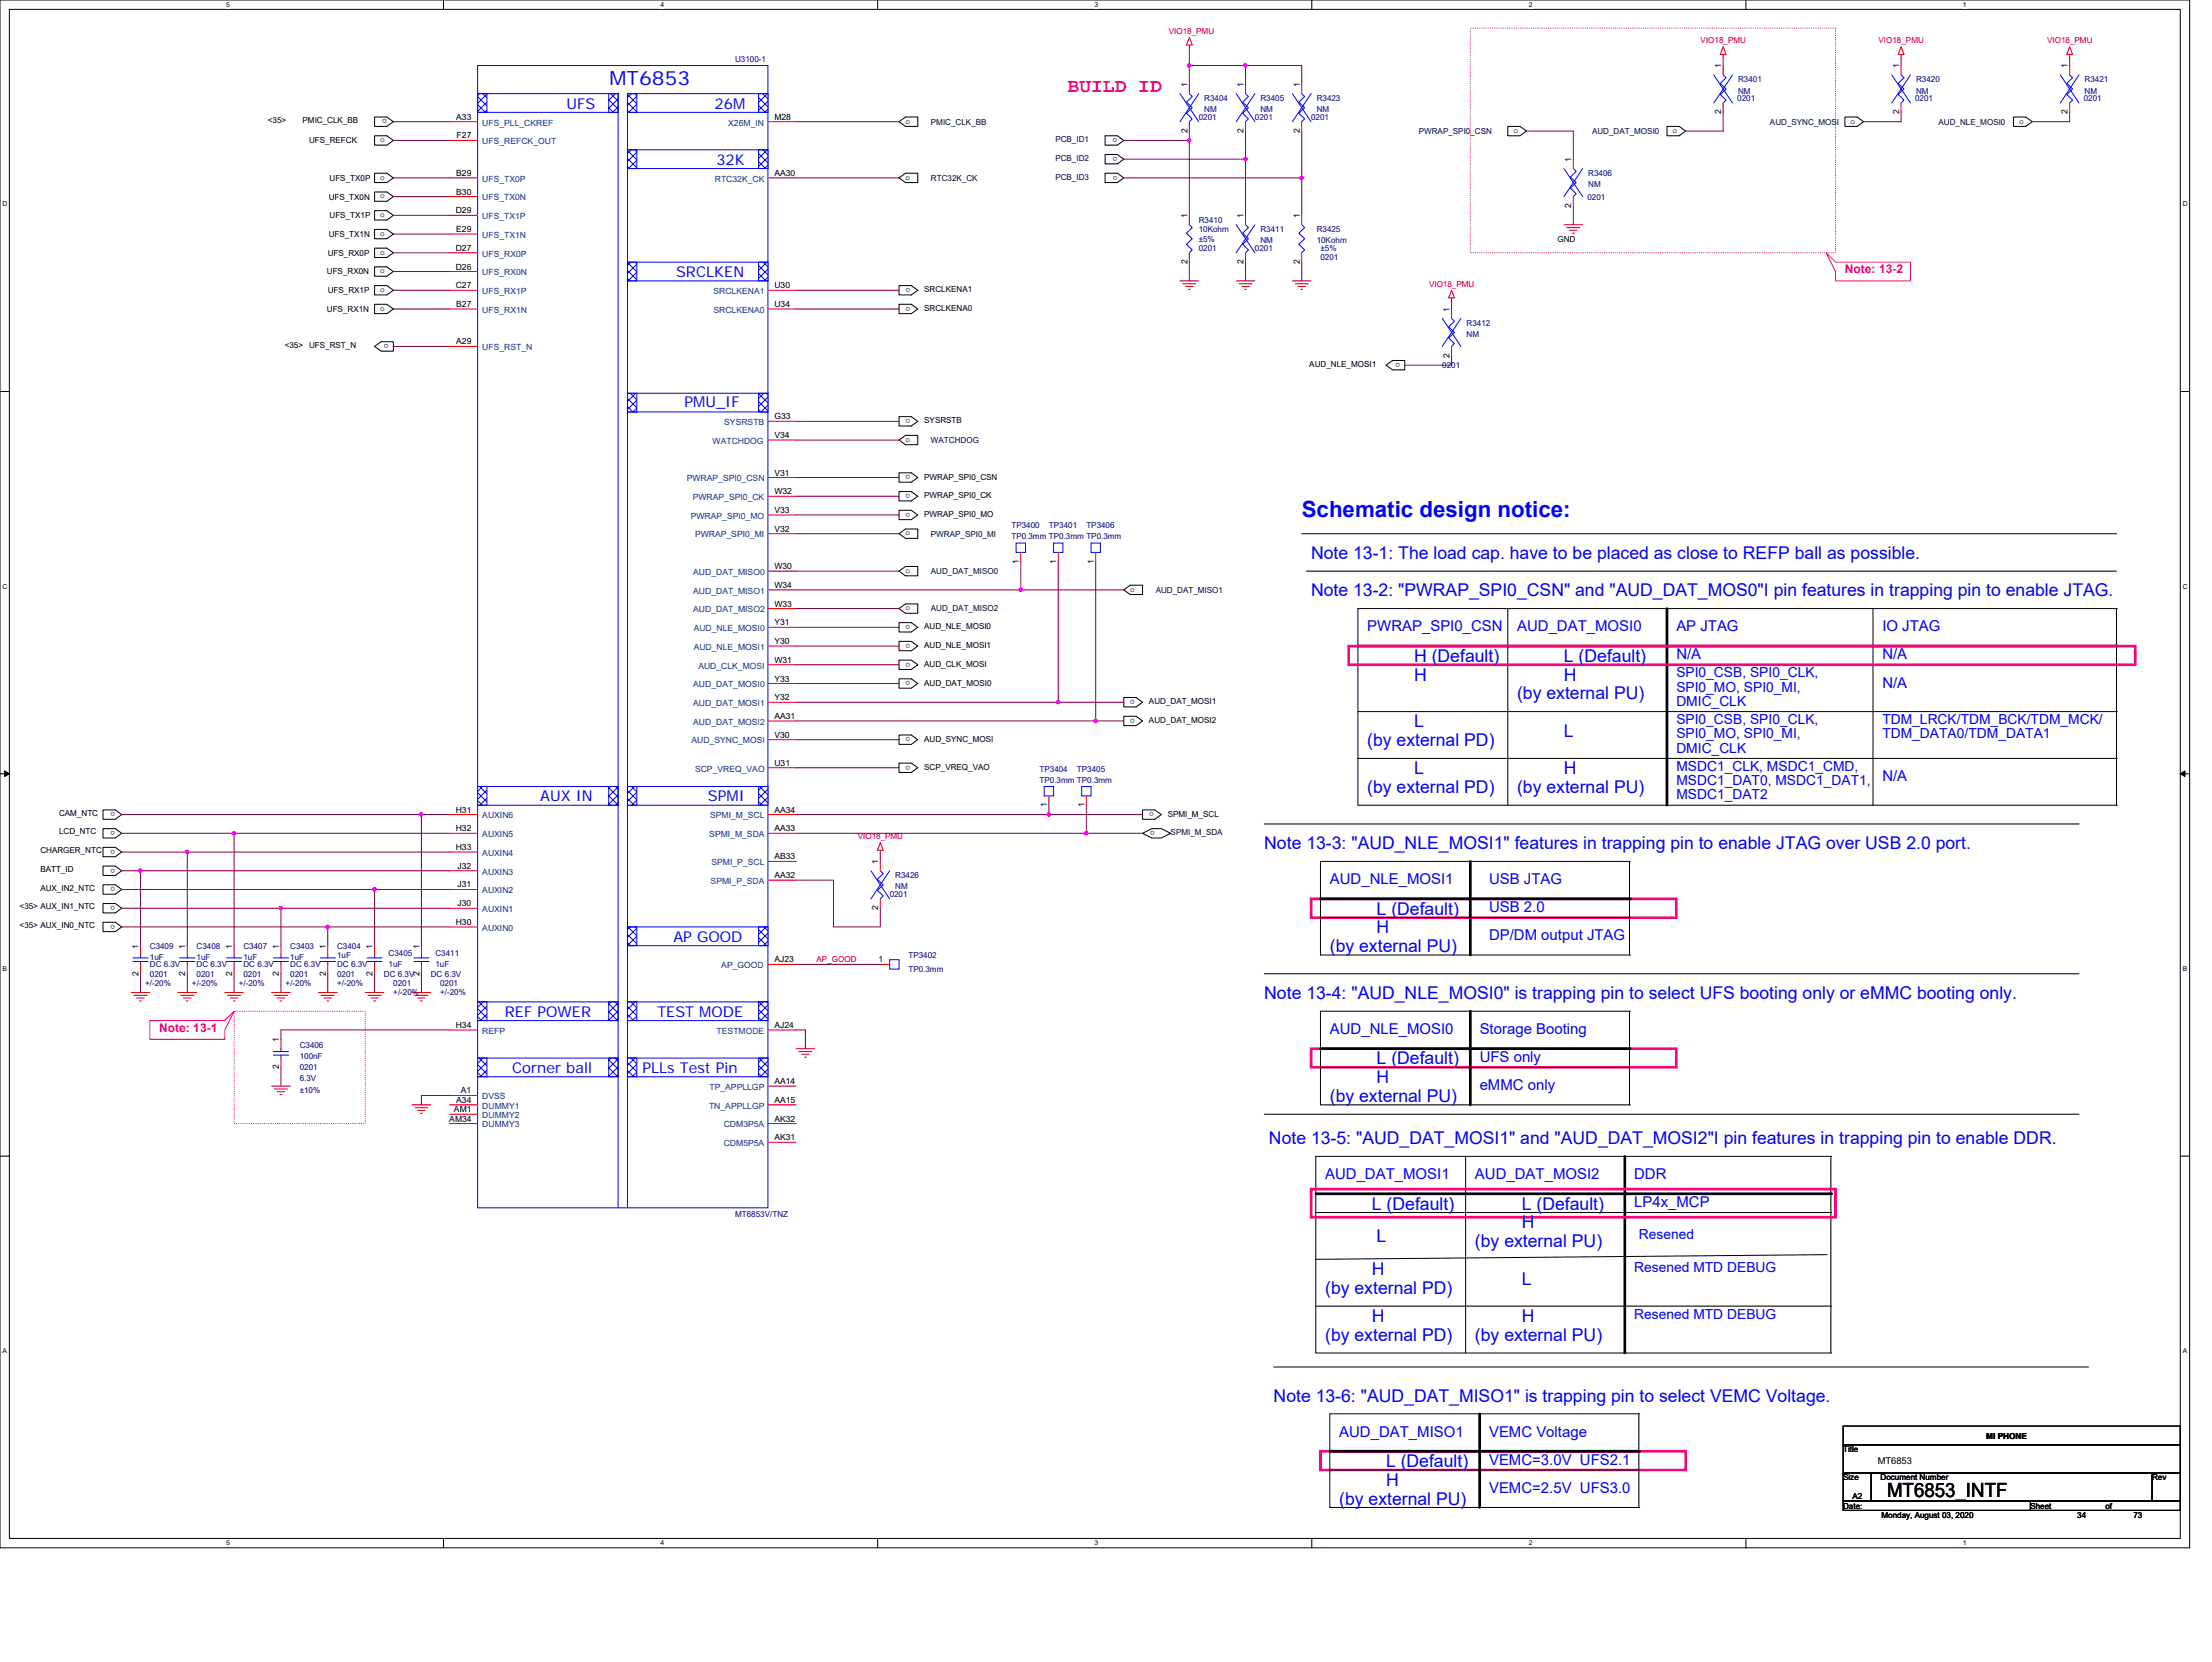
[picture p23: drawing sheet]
<svg xmlns="http://www.w3.org/2000/svg" width="210mm" height="158mm" viewBox="0 0 210 158" stroke-linecap="round" stroke-linejoin="round" font-family="sans-serif">
<defs><g id="words">
<text font-size="2.1" fill="#00f" x="123.6" y="49.1">Schematic design notice:</text>
<text font-size="1.9" fill="#00f" x="57.9" y="8.1">MT6853</text>
<text font-size="1.9" fill="#ff0080" x="101.3" y="8.7">BUILD ID</text>
<text font-size="1.9" x="179.1" y="142.1">MT6853_INTF</text>
<g font-size="1.7" fill="#00f">
<text x="124.5" y="53.1">Note 13-1: The load cap. have to be placed as close to REFP ball as possible.</text>
<text x="124.5" y="56.6">Note 13-2: &quot;PWRAP_SPI0_CSN&quot; and &quot;AUD_DAT_MOS0&quot;I pin features in trapping pin to enable JTAG.</text>
<text x="134.2" y="64.6">H</text>
<text x="134.2" y="62.8">H (Default)</text>
<text x="148.5" y="64.6">H</text>
<text x="148.5" y="62.8">L (Default)</text>
<text x="129.8" y="70.8">(by external PD)</text>
<text x="134.2" y="69.1">L</text>
<text x="144" y="66.4">(by external PU)</text>
<text x="148.5" y="70">L</text>
<text x="129.8" y="75.3">(by external PD)</text>
<text x="134.2" y="73.5">L</text>
<text x="144" y="75.3">(by external PU)</text>
<text x="148.5" y="73.5">H</text>
<text x="120" y="80.6">Note 13-3: &quot;AUD_NLE_MOSI1&quot; features in trapping pin to enable JTAG over USB 2.0 port.</text>
<text x="130.7" y="88.6">H</text>
<text x="130.7" y="86.8">L (Default)</text>
<text x="120" y="94.8">Note 13-4: &quot;AUD_NLE_MOSI0&quot; is trapping pin to select UFS booting only or eMMC booting only.</text>
<text x="126.2" y="90.4">(by external PU)</text>
<text x="130.7" y="101.1">L (Default)</text>
<text x="126.2" y="104.6">(by external PU)</text>
<text x="130.7" y="102.8">H</text>
<text x="120.5" y="108.6">Note 13-5: &quot;AUD_DAT_MOSI1&quot; and &quot;AUD_DAT_MOSI2&quot;I pin features in trapping pin to enable DDR.</text>
<text x="130.2" y="114.9">L (Default)</text>
<text x="130.7" y="118">L</text>
<text x="140" y="118.4">(by external PU)</text>
<text x="144.5" y="116.6">H</text>
<text x="144.5" y="114.9">L (Default)</text>
<text x="125.8" y="122.9">(by external PD)</text>
<text x="130.2" y="121.1">H</text>
<text x="130.2" y="125.5">H</text>
<text x="144.5" y="125.5">H</text>
<text x="144.5" y="122">L</text>
<text x="125.8" y="127.3">(by external PD)</text>
<text x="140" y="127.3">(by external PU)</text>
<text x="120.9" y="133.1">Note 13-6: &quot;AUD_DAT_MISO1&quot; is trapping pin to select VEMC Voltage.</text>
<text x="127.1" y="142.9">(by external PU)</text>
<text x="131.6" y="139.3">L (Default)</text>
<text x="131.6" y="141.1">H</text>
</g>
<g font-size="1.4" fill="#00f">
<text x="53.8" y="10.3">UFS</text>
<text x="67.8" y="10.3">26M</text>
<text x="68" y="15.6">32K</text>
<text x="64.2" y="26.3">SRCLKEN</text>
<text x="65" y="38.7">PMU_IF</text>
<text x="129.8" y="59.9">PWRAP_SPI0_CSN</text>
<text x="144" y="59.9">AUD_DAT_MOSI0</text>
<text x="159.1" y="59.9">AP JTAG</text>
<text x="178.7" y="59.9">IO JTAG</text>
<text x="159.1" y="62.6">N/A</text>
<text x="178.7" y="62.6">N/A</text>
<text x="178.7" y="65.3">N/A</text>
<text x="51.3" y="76.1">AUX IN</text>
<text x="67.2" y="76.1">SPMI</text>
<text x="178.7" y="74.2">N/A</text>
<text x="126.2" y="83.9">AUD_NLE_MOSI1</text>
<text x="141.4" y="83.9">USB JTAG</text>
<text x="63.9" y="89.4">AP GOOD</text>
<text x="141.4" y="89.3">DP/DM output JTAG</text>
<text x="141.4" y="86.6">USB 2.0</text>
<text x="47.9" y="96.5">REF POWER</text>
<text x="48.6" y="101.9">Corner ball</text>
<text x="61" y="101.9">PLLs Test Pin</text>
<text x="62.4" y="96.5">TEST MODE</text>
<text x="126.2" y="98.2">AUD_NLE_MOSI0</text>
<text x="140.5" y="100.8">UFS only</text>
<text x="140.5" y="98.2">Storage Booting</text>
<text x="140.5" y="103.5">eMMC only</text>
<text x="125.8" y="112">AUD_DAT_MOSI1</text>
<text x="140" y="112">AUD_DAT_MOSI2</text>
<text x="155.1" y="112">DDR</text>
<text x="155.1" y="114.6">LP4x_MCP</text>
<text x="127.1" y="136.4">AUD_DAT_MISO1</text>
<text x="141.4" y="136.4">VEMC Voltage</text>
<text x="141.4" y="139.1">VEMC=3.0V UFS2.1</text>
<text x="141.4" y="141.7">VEMC=2.5V UFS3.0</text>
</g>
<g font-size="1.3" fill="#00f">
<text x="159.1" y="64.3">SPI0_CSB, SPI0_CLK,</text>
<text x="159.1" y="65.7">SPI0_MO, SPI0_MI,</text>
<text x="159.1" y="68.7">SPI0_CSB, SPI0_CLK,</text>
<text x="159.1" y="70.1">SPI0_MO, SPI0_MI,</text>
<text x="159.1" y="71.5">DMIC_CLK</text>
<text x="159.1" y="67">DMIC_CLK</text>
<text x="178.7" y="68.7">TDM_LRCK/TDM_BCK/TDM_MCK/</text>
<text x="178.7" y="70.1">TDM_DATA0/TDM_DATA1</text>
<text x="159.1" y="73.2">MSDC1_CLK, MSDC1_CMD,</text>
<text x="159.1" y="74.5">MSDC1_DAT0, MSDC1_DAT1,</text>
<text x="159.1" y="75.9">MSDC1_DAT2</text>
<text x="155.6" y="117.6">Resened</text>
<text x="155.1" y="125.2">Resened MTD DEBUG</text>
<text x="155.1" y="120.8">Resened MTD DEBUG</text>
</g>
<g font-size="1.1" fill="#ff0080">
<text x="175.1" y="26">Note: 13-2</text>
<text x="15.1" y="98">Note: 13-1</text>
</g>
<text font-size=".9" x="178.2" y="139">MT6853</text>
<g font-size=".8" fill="#000080">
<text x="69.8" y="5.9">U3100-1</text>
<text x="113.8" y="11.4">0201</text>
<text x="114.3" y="9.6">R3404</text>
<text x="114.3" y="10.7">NM</text>
<text x="119.1" y="11.4">0201</text>
<text x="119.7" y="9.6">R3405</text>
<text x="119.7" y="10.7">NM</text>
<text x="124.5" y="11.4">0201</text>
<text x="125" y="9.6">R3423</text>
<text x="125" y="10.7">NM</text>
<text x="164.9" y="9.6">0201</text>
<text x="165" y="7.8">R3401</text>
<text x="165" y="8.9">NM</text>
<text x="181.8" y="9.6">0201</text>
<text x="181.9" y="7.8">R3420</text>
<text x="181.9" y="8.9">NM</text>
<text x="197.8" y="9.6">0201</text>
<text x="197.9" y="7.8">R3421</text>
<text x="197.9" y="8.9">NM</text>
<text x="150.8" y="16.7">R3406</text>
<text x="150.8" y="17.8">NM</text>
<text x="113.8" y="21.2">R3410</text>
<text x="113.8" y="22.1">10Kohm</text>
<text x="113.8" y="22.9">±5%</text>
<text x="113.8" y="23.8">0201</text>
<text x="119.1" y="23.8">0201</text>
<text x="119.7" y="22.1">R3411</text>
<text x="119.7" y="23.1">NM</text>
<text x="125" y="22.1">R3425</text>
<text x="125" y="23.1">10Kohm</text>
<text x="125.3" y="23.8">±5%</text>
<text x="150.7" y="18.9">0201</text>
<text x="125.3" y="24.7">0201</text>
<text x="136.9" y="34.9">0201</text>
<text x="139.2" y="30.9">R3412</text>
<text x="139.2" y="32">NM</text>
<text x="96" y="50.1">TP3400</text>
<text x="96" y="51.2">TP0.3mm TP0.3mm TP0.3mm</text>
<text x="99.6" y="50.1">TP3401</text>
<text x="103.1" y="50.1">TP3406</text>
<text x="98.7" y="73.3">TP3404</text>
<text x="98.7" y="74.3">TP0.3mm TP0.3mm</text>
<text x="102.2" y="73.3">TP3405</text>
<text x="85" y="83.4">R3426</text>
<text x="84.5" y="85.2">0201</text>
<text x="85" y="84.5">NM</text>
<text x="13.8" y="93.6">+/-20%</text>
<text x="14.2" y="90.1">C3409</text>
<text x="14.2" y="91.1">1uF</text>
<text x="14.2" y="92.7">0201</text>
<text x="14.2" y="91.8">DC 6.3V</text>
<text x="18.2" y="93.6">+/-20%</text>
<text x="18.7" y="90.1">C3408</text>
<text x="18.7" y="91.1">1uF</text>
<text x="18.7" y="92.7">0201</text>
<text x="18.7" y="91.8">DC 6.3V</text>
<text x="22.7" y="93.6">+/-20%</text>
<text x="23.1" y="90.1">C3407</text>
<text x="23.1" y="91.1">1uF</text>
<text x="23.1" y="92.7">0201</text>
<text x="23.1" y="91.8">DC 6.3V</text>
<text x="27.1" y="93.6">+/-20%</text>
<text x="27.6" y="90.1">C3403</text>
<text x="27.6" y="91.1">1uF</text>
<text x="27.6" y="92.7">0201</text>
<text x="27.6" y="91.8">DC 6.3V</text>
<text x="32" y="90.1">C3404</text>
<text x="32" y="91">1uF</text>
<text x="32" y="92.7">0201</text>
<text x="32" y="91.8">DC 6.3V</text>
<text x="32" y="93.6">+/-20%</text>
<text x="36.4" y="92.7">DC 6.3V</text>
<text x="36.9" y="90.8">C3405</text>
<text x="36.9" y="91.8">1uF</text>
<text x="37.3" y="93.6">0201</text>
<text x="37.3" y="94.5">+/-20%</text>
<text x="40.9" y="92.7">DC 6.3V</text>
<text x="41.3" y="90.8">C3411</text>
<text x="41.3" y="91.8">1uF</text>
<text x="41.8" y="93.6">0201</text>
<text x="41.8" y="94.5">+/-20%</text>
<text x="86.2" y="91">TP3402</text>
<text x="86.2" y="92.3">TP0.3mm</text>
<text x="28.4" y="99.5">C3406</text>
<text x="28.4" y="100.6">100nF</text>
<text x="28.4" y="101.6">0201</text>
<text x="28.4" y="102.7">6.3V</text>
<text x="28.4" y="103.8">±10%</text>
<text x="69.8" y="115.6">MT6853V/TNZ</text>
</g>
<g font-size=".8" fill="#f00">
<text x="111" y="3.2">VIO18_PMU</text>
<text x="161.4" y="4.1">VIO18_PMU</text>
<text x="178.3" y="4.1">VIO18_PMU</text>
<text x="194.3" y="4.1">VIO18_PMU</text>
<text x="135.7" y="27.2">VIO18_PMU</text>
<text x="81.4" y="79.7">VIO18_PMU</text>
<text x="77.5" y="91.3">AP_GOOD</text>
</g>
<g font-size=".8">
<text x="25.4" y="11.7">&lt;35&gt;</text>
<text x="28.7" y="11.7">PMIC_CLK_BB</text>
<text x="36.7" y="11.3" transform="rotate(-180 36.7 11.3)">o</text>
<text x="43.3" y="11.4">A33</text>
<text x="73.5" y="11.4">M28</text>
<text x="86" y="11.7">o</text>
<text x="112.7" y="8.3" transform="rotate(-90 112.7 8.3)">1</text>
<text x="118" y="8.3" transform="rotate(-90 118 8.3)">1</text>
<text x="123.4" y="8.3" transform="rotate(-90 123.4 8.3)">1</text>
<text x="163.4" y="10.8" transform="rotate(-90 163.4 10.8)">2</text>
<text x="163.4" y="6.5" transform="rotate(-90 163.4 6.5)">1</text>
<text x="175.7" y="11.7">o</text>
<text x="180.3" y="10.8" transform="rotate(-90 180.3 10.8)">2</text>
<text x="180.3" y="6.5" transform="rotate(-90 180.3 6.5)">1</text>
<text x="191.7" y="11.7">o</text>
<text x="196.3" y="10.8" transform="rotate(-90 196.3 10.8)">2</text>
<text x="196.3" y="6.5" transform="rotate(-90 196.3 6.5)">1</text>
<text x="29.3" y="13.6">UFS_REFCK</text>
<text x="31.3" y="17.2">UFS_TX0P</text>
<text x="36.1" y="13.5">o</text>
<text x="36.1" y="17.1">o</text>
<text x="43.3" y="16.7">B29</text>
<text x="43.3" y="13.1">F27</text>
<text x="73.5" y="16.7">AA30</text>
<text x="86" y="17.1">o</text>
<text x="106.1" y="13.1" transform="rotate(-180 106.1 13.1)">o</text>
<text x="106.1" y="14.9" transform="rotate(-180 106.1 14.9)">o</text>
<text x="106.1" y="16.7" transform="rotate(-180 106.1 16.7)">o</text>
<text x="112.7" y="12.6" transform="rotate(-90 112.7 12.6)">2</text>
<text x="118" y="12.6" transform="rotate(-90 118 12.6)">2</text>
<text x="123.4" y="12.6" transform="rotate(-90 123.4 12.6)">2</text>
<text x="143.7" y="12.6">o</text>
<text x="149.2" y="15.4" transform="rotate(-90 149.2 15.4)">1</text>
<text x="158.8" y="12.6">o</text>
<text x="31.2" y="18.9">UFS_TX0N</text>
<text x="31.2" y="22.5">UFS_TX1N</text>
<text x="31.3" y="20.7">UFS_TX1P</text>
<text x="36.1" y="18.8">o</text>
<text x="36.1" y="20.6">o</text>
<text x="36.1" y="22.4">o</text>
<text x="43.3" y="20.3">D29</text>
<text x="43.3" y="23.8">D27</text>
<text x="43.3" y="18.5">B30</text>
<text x="43.3" y="22">E29</text>
<text x="112.7" y="20.7" transform="rotate(-90 112.7 20.7)">1</text>
<text x="118" y="20.7" transform="rotate(-90 118 20.7)">1</text>
<text x="123.4" y="20.7" transform="rotate(-90 123.4 20.7)">1</text>
<text x="147.8" y="22.9">GND</text>
<text x="149.2" y="19.7" transform="rotate(-90 149.2 19.7)">2</text>
<text x="31" y="26.1">UFS_RX0N</text>
<text x="31" y="29.6">UFS_RX1N</text>
<text x="31.1" y="24.3">UFS_RX0P</text>
<text x="31.1" y="27.8">UFS_RX1P</text>
<text x="36.1" y="24.2">o</text>
<text x="36.1" y="26">o</text>
<text x="36.1" y="27.7">o</text>
<text x="36.1" y="29.5">o</text>
<text x="43.3" y="25.6">D26</text>
<text x="43.3" y="27.4">C27</text>
<text x="43.3" y="29.1">B27</text>
<text x="73.5" y="29.1">U34</text>
<text x="73.5" y="27.4">U30</text>
<text x="86.4" y="27.3" transform="rotate(-180 86.4 27.3)">o</text>
<text x="86.4" y="29.1" transform="rotate(-180 86.4 29.1)">o</text>
<text x="87.7" y="27.7">SRCLKENA1</text>
<text x="87.7" y="29.5">SRCLKENA0</text>
<text x="112.7" y="25.1" transform="rotate(-90 112.7 25.1)">2</text>
<text x="118" y="25.1" transform="rotate(-90 118 25.1)">2</text>
<text x="123.4" y="25.1" transform="rotate(-90 123.4 25.1)">2</text>
<text x="137.6" y="29.6" transform="rotate(-90 137.6 29.6)">1</text>
<text x="27" y="33.1">&lt;35&gt;</text>
<text x="29.3" y="33.1">UFS_RST_N</text>
<text x="36.9" y="32.7" transform="rotate(-180 36.9 32.7)">o</text>
<text x="43.3" y="32.7">A29</text>
<text x="124.3" y="34.9">AUD_NLE_MOSI1</text>
<text x="132.9" y="34.5" transform="rotate(-180 132.9 34.5)">o</text>
<text x="137.6" y="34" transform="rotate(-90 137.6 34)">2</text>
<text x="73.5" y="39.8">G33</text>
<text x="73.5" y="41.6">V34</text>
<text x="86" y="42">o</text>
<text x="86.4" y="39.8" transform="rotate(-180 86.4 39.8)">o</text>
<text x="87.7" y="40.2">SYSRSTB</text>
<text x="73.5" y="46.9">W32</text>
<text x="73.5" y="45.1">V31</text>
<text x="86.4" y="45.1" transform="rotate(-180 86.4 45.1)">o</text>
<text x="86.4" y="46.9" transform="rotate(-180 86.4 46.9)">o</text>
<text x="87.7" y="45.5">PWRAP_SPI0_CSN</text>
<text x="87.7" y="47.3">PWRAP_SPI0_CK</text>
<text x="73.5" y="48.7">V33</text>
<text x="73.5" y="50.5">V32</text>
<text x="86" y="50.8">o</text>
<text x="86.4" y="48.7" transform="rotate(-180 86.4 48.7)">o</text>
<text x="87.7" y="49.1">PWRAP_SPI0_MO</text>
<text x="96.7" y="53.5" transform="rotate(-90 96.7 53.5)">1</text>
<text x="100.3" y="53.5" transform="rotate(-90 100.3 53.5)">1</text>
<text x="103.8" y="53.5" transform="rotate(-90 103.8 53.5)">1</text>
<text x="73.5" y="54">W30</text>
<text x="73.5" y="55.8">W34</text>
<text x="73.5" y="57.6">W33</text>
<text x="73.5" y="59.4">Y31</text>
<text x="86" y="54.4">o</text>
<text x="86" y="58">o</text>
<text x="86.4" y="59.4" transform="rotate(-180 86.4 59.4)">o</text>
<text x="87.7" y="59.8">AUD_NLE_MOSI0</text>
<text x="107.3" y="56.2">o</text>
<text x="73.5" y="64.7">Y33</text>
<text x="73.5" y="62.9">W31</text>
<text x="73.5" y="61.2">Y30</text>
<text x="86.4" y="61.1" transform="rotate(-180 86.4 61.1)">o</text>
<text x="86.4" y="62.9" transform="rotate(-180 86.4 62.9)">o</text>
<text x="86.4" y="64.7" transform="rotate(-180 86.4 64.7)">o</text>
<text x="87.7" y="61.5">AUD_NLE_MOSI1</text>
<text x="87.7" y="63.3">AUD_CLK_MOSI</text>
<text x="87.7" y="65.1">AUD_DAT_MOSI0</text>
<text x="73.5" y="70">V30</text>
<text x="73.5" y="66.5">Y32</text>
<text x="73.5" y="68.3">AA31</text>
<text x="86.4" y="70" transform="rotate(-180 86.4 70)">o</text>
<text x="87.7" y="70.4">AUD_SYNC_MOSI</text>
<text x="107.7" y="66.5" transform="rotate(-180 107.7 66.5)">o</text>
<text x="107.7" y="68.2" transform="rotate(-180 107.7 68.2)">o</text>
<text x="109.1" y="66.9">AUD_DAT_MOSI1</text>
<text x="109.1" y="68.6">AUD_DAT_MOSI2</text>
<text x="5.6" y="77.4">CAM_NTC</text>
<text x="10.9" y="77.1" transform="rotate(-180 10.9 77.1)">o</text>
<text x="43.3" y="77.2">H31</text>
<text x="73.5" y="72.7">U31</text>
<text x="73.5" y="77.2">AA34</text>
<text x="86.4" y="72.7" transform="rotate(-180 86.4 72.7)">o</text>
<text x="87.7" y="73.1">SCP_VREQ_VAO</text>
<text x="99.4" y="76.6" transform="rotate(-90 99.4 76.6)">1</text>
<text x="102.9" y="76.6" transform="rotate(-90 102.9 76.6)">1</text>
<text x="109.5" y="77.1" transform="rotate(-180 109.5 77.1)">o</text>
<text x="110.8" y="77.5">SPMI_M_SCL</text>
<text x="3.8" y="82.8">BATT_ID</text>
<text x="3.8" y="81">CHARGER_NTC</text>
<text x="5.6" y="79.2">LCD_NTC</text>
<text x="10.9" y="82.5" transform="rotate(-180 10.9 82.5)">o</text>
<text x="10.9" y="80.7" transform="rotate(-180 10.9 80.7)">o</text>
<text x="10.9" y="78.9" transform="rotate(-180 10.9 78.9)">o</text>
<text x="43.3" y="78.9">H32</text>
<text x="43.3" y="80.7">H33</text>
<text x="43.4" y="82.5">J32</text>
<text x="73.5" y="81.6">AB33</text>
<text x="73.5" y="83.4">AA32</text>
<text x="73.5" y="78.9">AA33</text>
<text x="83.4" y="82.1" transform="rotate(-90 83.4 82.1)">1</text>
<text x="109.6" y="78.9" transform="rotate(-180 109.6 78.9)">o</text>
<text x="1.9" y="86.3">&lt;35&gt; AUX_IN1_NTC</text>
<text x="1.9" y="88.1">&lt;35&gt; AUX_IN0_NTC</text>
<text x="3.8" y="84.6">AUX_IN2_NTC</text>
<text x="10.9" y="84.2" transform="rotate(-180 10.9 84.2)">o</text>
<text x="10.9" y="86" transform="rotate(-180 10.9 86)">o</text>
<text x="10.9" y="87.8" transform="rotate(-180 10.9 87.8)">o</text>
<text x="43.3" y="87.8">H30</text>
<text x="43.4" y="84.3">J31</text>
<text x="43.4" y="86">J30</text>
<text x="83.4" y="86.4" transform="rotate(-90 83.4 86.4)">2</text>
<text x="13.1" y="92.6" transform="rotate(-90 13.1 92.6)">2</text>
<text x="13.1" y="90.1" transform="rotate(-90 13.1 90.1)">1</text>
<text x="17.6" y="92.6" transform="rotate(-90 17.6 92.6)">2</text>
<text x="17.6" y="90.1" transform="rotate(-90 17.6 90.1)">1</text>
<text x="22" y="92.6" transform="rotate(-90 22 92.6)">2</text>
<text x="22" y="90.1" transform="rotate(-90 22 90.1)">1</text>
<text x="26.5" y="92.6" transform="rotate(-90 26.5 92.6)">2</text>
<text x="26.5" y="90.1" transform="rotate(-90 26.5 90.1)">1</text>
<text x="30.9" y="92.6" transform="rotate(-90 30.9 92.6)">2</text>
<text x="30.9" y="90.1" transform="rotate(-90 30.9 90.1)">1</text>
<text x="35.4" y="92.6" transform="rotate(-90 35.4 92.6)">2</text>
<text x="35.4" y="90.1" transform="rotate(-90 35.4 90.1)">1</text>
<text x="39.8" y="92.6" transform="rotate(-90 39.8 92.6)">2</text>
<text x="39.8" y="90.1" transform="rotate(-90 39.8 90.1)">1</text>
<text x="73.5" y="91.4">AJ23</text>
<text x="83.4" y="91.4">1</text>
<text x="26.5" y="101.5" transform="rotate(-90 26.5 101.5)">2</text>
<text x="26.5" y="99" transform="rotate(-90 26.5 99)">1</text>
<text x="43.3" y="97.6">H34</text>
<text x="73.5" y="97.6">AJ24</text>
<text x="42.7" y="106.5">AM34</text>
<text x="43.1" y="105.6">AM1</text>
<text x="43.3" y="104.7">A34</text>
<text x="43.8" y="103.8">A1</text>
<text x="73.5" y="104.7">AA15</text>
<text x="73.5" y="102.9">AA14</text>
<text x="73.5" y="106.5">AK32</text>
<text x="73.5" y="108.3">AK31</text>
<text x="175" y="137.9">Title</text>
<text x="188.6" y="136.6">MI PHONE</text>
<text x="175" y="140.6">Size</text>
<text x="175" y="143.2">Date:</text>
<text x="175.9" y="142.3">A2</text>
<text x="178.5" y="140.6">Document Number</text>
<text x="192.7" y="143.2">Sheet</text>
<text x="199.9" y="143.2">of</text>
<text x="204.3" y="140.6">Rev</text>
<text x="178.6" y="144.1">Monday, August 03, 2020</text>
<text x="197.2" y="144.1">34</text>
<text x="202.5" y="144.1">73</text>
</g>
<g font-size=".8" fill="#004080">
<text x="45.8" y="11.9">UFS_PLL_CKREF</text>
<text x="69.1" y="11.9">X26M_IN</text>
<text x="45.8" y="17.3">UFS_TX0P</text>
<text x="45.8" y="13.7">UFS_REFCK_OUT</text>
<text x="67.9" y="17.3">RTC32K_CK</text>
<text x="45.8" y="19">UFS_TX0N</text>
<text x="45.8" y="20.8">UFS_TX1P</text>
<text x="45.8" y="22.6">UFS_TX1N</text>
<text x="45.8" y="24.4">UFS_RX0P</text>
<text x="45.8" y="26.1">UFS_RX0N</text>
<text x="45.8" y="27.9">UFS_RX1P</text>
<text x="45.8" y="29.7">UFS_RX1N</text>
<text x="67.7" y="29.7">SRCLKENA0</text>
<text x="67.7" y="27.9">SRCLKENA1</text>
<text x="45.8" y="33.3">UFS_RST_N</text>
<text x="68.7" y="40.4">SYSRSTB</text>
<text x="65.2" y="45.7">PWRAP_SPI0_CSN</text>
<text x="65.8" y="47.5">PWRAP_SPI0_CK</text>
<text x="67.6" y="42.1">WATCHDOG</text>
<text x="65.6" y="49.3">PWRAP_SPI0_MO</text>
<text x="66" y="51">PWRAP_SPI0_MI</text>
<text x="65.8" y="54.6">AUD_DAT_MISO0</text>
<text x="65.8" y="56.4">AUD_DAT_MISO1</text>
<text x="65.8" y="58.1">AUD_DAT_MISO2</text>
<text x="65.8" y="59.9">AUD_NLE_MOSI0</text>
<text x="65.8" y="65.3">AUD_DAT_MOSI0</text>
<text x="65.8" y="61.7">AUD_NLE_MOSI1</text>
<text x="66.3" y="63.5">AUD_CLK_MOSI</text>
<text x="65.6" y="70.6">AUD_SYNC_MOSI</text>
<text x="65.8" y="67">AUD_DAT_MOSI1</text>
<text x="65.8" y="68.8">AUD_DAT_MOSI2</text>
<text x="45.8" y="77.7">AUXIN6</text>
<text x="66" y="73.3">SCP_VREQ_VAO</text>
<text x="67.4" y="77.7">SPMI_M_SCL</text>
<text x="45.8" y="79.5">AUXIN5</text>
<text x="45.8" y="81.3">AUXIN4</text>
<text x="45.8" y="83">AUXIN3</text>
<text x="67.3" y="79.5">SPMI_M_SDA</text>
<text x="67.5" y="83.9">SPMI_P_SDA</text>
<text x="67.5" y="82.1">SPMI_P_SCL</text>
<text x="45.8" y="84.8">AUXIN2</text>
<text x="45.8" y="86.6">AUXIN1</text>
<text x="45.8" y="88.4">AUXIN0</text>
<text x="68.5" y="91.9">AP_GOOD</text>
<text x="45.8" y="98.1">REFP</text>
<text x="68" y="98.1">TESTMODE</text>
<text x="45.8" y="104.4">DVSS</text>
<text x="45.8" y="105.3">DUMMY1</text>
<text x="45.8" y="106.2">DUMMY2</text>
<text x="45.8" y="107">DUMMY3</text>
<text x="67.3" y="105.3">TN_APPLLGP</text>
<text x="67.4" y="103.5">TP_APPLLGP</text>
<text x="68.7" y="107">CDM3P5A</text>
<text x="68.7" y="108.8">CDM5P5A</text>
</g>
<g font-size=".8" fill="#000040">
<text x="88.4" y="11.8">PMIC_CLK_BB</text>
<text x="168" y="11.8">AUD_SYNC_MOSI</text>
<text x="184" y="11.8">AUD_NLE_MOSI0</text>
<text x="88.4" y="17.2">RTC32K_CK</text>
<text x="100.2" y="13.5">PCB_ID1</text>
<text x="100.2" y="15.3">PCB_ID2</text>
<text x="100.2" y="17.1">PCB_ID3</text>
<text x="134.7" y="12.7">PWRAP_SPI0_CSN</text>
<text x="151.1" y="12.7">AUD_DAT_MOSI0</text>
<text x="88.4" y="42.1">WATCHDOG</text>
<text x="88.4" y="50.9">PWRAP_SPI0_MI</text>
<text x="88.4" y="54.5">AUD_DAT_MISO0</text>
<text x="88.4" y="58.1">AUD_DAT_MISO2</text>
<text x="109.7" y="56.3">AUD_DAT_MISO1</text>
<text x="111.1" y="79.3">SPMI_M_SDA</text>
</g>
<g font-size=".6">
<text x="21.5" y=".7">5</text>
<text x="62.7" y=".7">4</text>
<text x="103.9" y=".7">3</text>
<text x="145.1" y=".7">2</text>
<text x="186.3" y=".7">1</text>
<text x=".2" y="19.6">D</text>
<text x="207.2" y="19.6">D</text>
<text x=".2" y="55.9">C</text>
<text x="207.2" y="55.9">C</text>
<text x=".2" y="92.2">B</text>
<text x="207.2" y="92.2">B</text>
<text x=".2" y="128.5">A</text>
<text x="207.2" y="128.5">A</text>
<text x="21.5" y="146.7">5</text>
<text x="62.7" y="146.7">4</text>
<text x="103.9" y="146.7">3</text>
<text x="145.1" y="146.7">2</text>
<text x="186.3" y="146.7">1</text>
</g>
</g></defs>
<path d="M0 0h207.9v147h-207.9zM.9 .9h206.1v145.2h-206.1z" fill="none" stroke="#000" stroke-width=".09"/>
<g fill="#fff">
<path d="M21.5 .1h.3v.7h-.3z"/>
<path d="M21.5 146.2h.3v.7h-.3z"/>
</g>
<path d="M42.1 0v.9M42.1 146.1v.9" fill="none" stroke="#000" stroke-width=".09"/>
<g fill="#fff">
<path d="M62.7 .1h.3v.7h-.3z"/>
<path d="M62.7 146.2h.3v.7h-.3z"/>
</g>
<path d="M83.3 0v.9M83.3 146.1v.9" fill="none" stroke="#000" stroke-width=".09"/>
<g fill="#fff">
<path d="M103.9 .1h.3v.7h-.3z"/>
<path d="M103.9 146.2h.3v.7h-.3z"/>
</g>
<path d="M124.5 0v.9M124.5 146.1v.9" fill="none" stroke="#000" stroke-width=".09"/>
<g fill="#fff">
<path d="M145.1 .1h.4v.7h-.4z"/>
<path d="M145.1 146.2h.4v.7h-.4z"/>
</g>
<path d="M165.7 0v.9M165.7 146.1v.9" fill="none" stroke="#000" stroke-width=".09"/>
<g fill="#fff">
<path d="M186.3 .1h.4v.7h-.4z"/>
<path d="M186.3 146.2h.4v.7h-.4z"/>
<path d="M.2 19h.5v.7h-.5z"/>
<path d="M207.2 19h.4v.7h-.4z"/>
<path d="M.2 55.3h.5v.7h-.5z"/>
<path d="M207.2 55.3h.4v.7h-.4z"/>
</g>
<path d="M0 37.2h.9M207 37.2h.9" fill="none" stroke="#000" stroke-width=".09"/>
<g fill="#fff">
<path d="M.2 91.6h.4v.7h-.4z"/>
<path d="M207.2 91.6h.4v.7h-.4z"/>
</g>
<path d="M0 73.5h.9M207 73.5h.9" fill="none" stroke="#000" stroke-width=".09"/>
<path d="M.4 73.2l.5 .3-.5 .2zM207 73.5l.4-.3v.5z" fill="#000" stroke="#000" stroke-width=".09"/>
<g fill="#fff">
<path d="M.2 127.9h.4v.7h-.4z"/>
<path d="M207.2 127.9h.4v.7h-.4z"/>
</g>
<g fill="none" stroke="#000" stroke-width=".09">
<path d="M35.6 11.1h1.1l.6 .5-.6 .4h-1.1zM35.6 12.9h1.1l.6 .4-.6 .5h-1.1zM35.6 16.4h1.1l.6 .5-.6 .4h-1.1zM35.6 18.2h1.1l.6 .5-.6 .4h-1.1zM85.3 11.6l.7-.5h1.1v.9h-1.1zM85.3 16.9l.7-.5h1.1v.9h-1.1zM104.9 12.9h1.2l.6 .4-.6 .5h-1.2zM104.9 14.7h1.2l.6 .4-.6 .5h-1.2zM104.9 16.4h1.2l.6 .5-.6 .4h-1.2zM143.1 12h1.2l.6 .4-.6 .5h-1.2zM158.2 12h1.2l.6 .4-.6 .5h-1.2zM175.1 11.1h1.2l.6 .5-.6 .4h-1.2z"/>
<path d="M191.1 11.1h1.2l.6 .5-.6 .4h-1.2zM35.6 20h1.1l.6 .4-.6 .5h-1.1zM35.6 21.8h1.1l.6 .4-.6 .5h-1.1zM35.6 23.6h1.1l.6 .4-.6 .4h-1.1zM35.6 25.3h1.1l.6 .5-.6 .4h-1.1zM35.6 27.1h1.1l.6 .5-.6 .4h-1.1zM35.6 28.9h1.1l.6 .4-.6 .5h-1.1zM35.6 32.9l.6-.5h1.1v.9h-1.1zM85.3 27.1h1.2l.6 .5-.6 .4h-1.2zM85.3 28.9h1.2l.6 .4-.6 .5h-1.2zM85.3 39.6h1.2l.6 .4-.6 .4h-1.2zM131.6 34.7l.6-.5h1.1v.9h-1.1z"/>
<path d="M85.3 41.8l.7-.5h1.1v.9h-1.1zM85.3 50.7l.7-.5h1.1v.9h-1.1zM85.3 54.2l.7-.4h1.1v.9h-1.1zM85.3 57.8l.7-.5h1.1v.9h-1.1zM85.3 44.9h1.2l.6 .4-.6 .5h-1.2zM85.3 46.7h1.2l.6 .4-.6 .5h-1.2zM85.3 48.5h1.2l.6 .4-.6 .4h-1.2zM85.3 59.1h1.2l.6 .5-.6 .4h-1.2zM106.7 56l.6-.4h1.2v.9h-1.2zM123.6 50.7h77.3M124 54.2h76.9M143.1 57.8v18.7"/>
<path d="M177.8 57.8v18.7M200.9 57.8v18.7M201 57.8h-72.1v18.7h72.1M9.8 78.7h1.1l.7 .4-.7 .5h-1.1zM9.8 76.9h1.1l.7 .4-.7 .5h-1.1zM85.3 60.9h1.2l.6 .4-.6 .5h-1.2zM85.3 62.7h1.2l.6 .4-.6 .5h-1.2zM85.3 64.5h1.2l.6 .4-.6 .4h-1.2zM85.3 69.8h1.2l.6 .4-.6 .5h-1.2zM85.3 72.5h1.2l.6 .4-.6 .4h-1.2zM106.7 66.2h1.1l.7 .5-.7 .4h-1.1zM106.7 68h1.1l.7 .5-.7 .4h-1.1z"/>
<path d="M108.5 79.1l.8-.4h.9l.9 .4-.9 .5h-.9zM108.5 76.9h1.1l.6 .4-.6 .5h-1.1zM120 78.2h77.4M128.9 63.1h72.1M128.9 67.6h72.1M128.9 72h72.1M9.8 84h1.1l.7 .5-.7 .4h-1.1zM9.8 85.8h1.1l.7 .4-.7 .5h-1.1zM9.8 87.6h1.1l.7 .4-.7 .5h-1.1zM9.8 82.2h1.1l.7 .5-.7 .4h-1.1zM9.8 80.5h1.1l.7 .4-.7 .4h-1.1zM120 92.5h77.4"/>
<path d="M125.3 87.1h29.5M154.7 81.8v8.9M154.7 96v8.9M154.8 81.8h-29.5v8.9h29.5M154.8 96h-29.5v8.9h29.5M0 109.8h.9M120 105.8h77.4M124.9 115.1h49M125.3 101.3h29.5M139.1 109.8v18.7M173.4 119.1l-48.5 .5M173.8 109.8v18.7"/>
<path d="M173.9 109.8h-49v18.7h49M207 109.8h.9M120.9 129.8h77.3M124.9 124h49M126.2 139.6h29.5M155.6 134.2v8.9M155.7 134.2h-29.5v8.9h29.5M175 135.4h32v1.8h-32zM175 137.2h32v2.6h-32zM175 139.8h2.6v2.7h-2.6zM177.6 139.8h26.7v2.7h-26.7zM204.3 139.8h2.7v2.7h-2.7z"/>
<path d="M175 142.5h17.7v.9h-17.7zM192.7 142.5h14.3v.9h-14.3z"/>
</g>
<path d="M139.6 2.7h34.6v21.3h-34.6zM173.4 24l.8 .9h7.2v1.8h-7.2v-.9zM14.2 96.9h7.1l.9-.9-.9 1.8v.9h-7.1zM22.2 96h12.5v10.7h-12.5z" fill="none" stroke="#ff0080" stroke-width=".09"/>
<path d="M158.2 57.8v18.7M128.9 61.3h72.1M125.3 85.3h29.5M125.3 99.6h29.5M139.6 81.8v8.9M139.6 96v8.9M124.9 113.3h49M154.2 109.8v18.7M126.2 137.8h29.5M140.5 134.2v8.9" fill="none" stroke="#000" stroke-width=".25"/>
<path d="M128 61.3h74.7v1.8h-74.7zM124.5 85.3h34.6v1.8h-34.6zM124.5 99.6h34.6v1.7h-34.6zM124.5 112.9h49.7v2.7h-49.7zM125.3 137.8h34.7v1.8h-34.7z" fill="none" stroke="#ff0080" stroke-width=".25"/>
<g fill="none" stroke="#f00" stroke-width=".09">
<path d="M112.9 3.6l.3 .7h-.6zM112.9 4.3v.1M112.9 8v.9M112.9 11.6v.8M118.2 8v.9M118.2 11.6v.8M123.6 8v.9M123.6 11.6v.8M149.4 15.1v.9M149.4 18.7v.9M163.6 5.2v.1M163.6 6.2v.9"/>
<path d="M163.6 9.8v.9M163.6 4.4l.3 .8h-.6zM180.5 5.2v.1M180.5 4.4l.2 .8h-.5zM180.5 6.2v.9M180.5 9.8v.9M196.5 4.4l.2 .8h-.5zM196.5 5.2v.1M112 26.7h1.8M112.3 26.9h1.2M112.5 27.2h.8M112.8 27.5h.2"/>
<path d="M117.3 26.7h1.8M117.6 26.9h1.3M117.9 27.2h.7M118.2 27.5h.1M122.7 26.7h1.8M123 26.9h1.2M123.2 27.2h.7M123.5 27.5h.2M123.6 20.4v.9M123.6 24v.9M137.8 28.3v.1M137.8 29.3v.9"/>
<path d="M137.8 32.9v.9M137.8 27.6l.3 .7h-.6zM148.5 21.3h1.7M148.7 21.6h1.3M149 21.9h.7M149.3 22.1h.1M96.9 52.5v.8M100.5 52.5v.8M104 52.5v.8M103.1 75.6v.9M12.4 94.2h1.8M12.7 94.5h1.2"/>
<path d="M13 94.8h.7M13.3 95h.1M13.3 89.8v.9M13.3 91.6v.9M16.9 94.2h1.8M17.2 94.5h1.2M17.4 94.8h.7M17.7 95h.2M17.8 89.8v.9M17.8 91.6v.9M21.3 94.2h1.8M21.6 94.5h1.2"/>
<path d="M21.9 94.8h.7M22.1 95h.2M22.2 89.8v.9M22.2 91.6v.9M25.8 94.2h1.8M26.1 94.5h1.2M26.3 94.8h.7M26.6 95h.2M26.7 98.7v.9M26.7 89.8v.9M26.7 91.6v.9M30.2 94.2h1.8"/>
<path d="M30.5 94.5h1.2M30.8 94.8h.7M31 95h.2M31.1 89.8v.9M31.1 91.6v.9M34.7 94.2h1.7M34.9 94.5h1.3M35.2 94.8h.7M35.5 95h.1M35.6 89.8v.9M35.6 91.6v.9M39.1 94.2h1.8"/>
<path d="M39.4 94.5h1.2M39.6 94.8h.8M39.9 95h.2M40 89.8v.9M40 91.6v.9M75.6 99.6h1.7M75.8 99.8h1.3M83.6 91.6h.9M83.6 80.7v.2M83.6 80l.2 .7h-.5zM25.8 103.1h1.8M26.1 103.4h1.2"/>
<path d="M26.3 103.7h.7M26.6 103.9h.2M26.7 100.5v.8M39.1 104.9h1.8M39.4 105.2h1.2M39.6 105.4h.8M39.9 105.7h.2M76.1 100.1h.7M76.4 100.4h.1"/>
</g>
<g fill="none" stroke="#00f" stroke-width=".09">
<path d="M112 8.9l1.8 2.7M112.9 8.9l.3 .3-.6 .5 .6 .5-.6 .6 .6 .5-.3 .3M113.8 8.9l-1.8 2.7M117.3 8.9l1.8 2.7M118.2 8.9l.3 .3-.5 .5 .5 .5-.5 .6 .5 .5-.3 .3M119.1 8.9l-1.8 2.7M122.7 8.9l1.8 2.7M123.6 8.9l.2 .3-.5 .5 .5 .5-.5 .6 .5 .5-.2 .3M124.5 8.9l-1.8 2.7M148.5 16l1.7 2.7M149.4 16l.2 .3-.5 .5 .5 .5-.5 .6 .5 .5-.2 .3M150.2 16l-1.7 2.7"/>
<path d="M162.7 7.1l1.8 2.7M163.6 7.1l.3 .3-.6 .5 .6 .5-.6 .6 .6 .5-.3 .3M164.5 7.1l-1.8 2.7M179.6 7.1l1.8 2.7M180.5 7.1l.2 .3-.5 .5 .5 .5-.5 .6 .5 .5-.2 .3M181.4 7.1l-1.8 2.7M123.6 21.3l.2 .3-.5 .5 .5 .6-.5 .5 .5 .5-.2 .3M136.9 30.2l1.8 2.7M137.8 30.2l.3 .3-.6 .5 .6 .6-.6 .5 .6 .5-.3 .3M138.7 30.2l-1.8 2.7M96.5 51.6h.8v.9h-.8zM100 51.6h.9v.9h-.9z"/>
<path d="M103.6 51.6h.9v.9h-.9zM102.7 74.7h.9v.9h-.9zM12.6 91h1.5M12.6 91.3h1.5M13.3 90.7v.3M13.3 91.3v.3M17.1 91h1.4M17.1 91.3h1.4M17.8 90.7v.3M17.8 91.3v.3M21.5 91h1.4M21.5 91.3h1.4"/>
<path d="M22.2 90.7v.3M22.2 91.3v.3M26 99.8h1.4M26 91h1.4M26 91.3h1.4M26.7 99.6v.2M26.7 90.7v.3M26.7 91.3v.3M30.4 91h1.4M30.4 91.3h1.4M31.1 90.7v.3M31.1 91.3v.3"/>
<path d="M34.8 91h1.5M34.8 91.3h1.5M35.6 90.7v.3M35.6 91.3v.3M39.3 91h1.4M39.3 91.3h1.4M40 90.7v.3M40 91.3v.3M84.5 91.1h.8v.9h-.8zM26 100.2h1.4M26.7 100.2v.3"/>
</g>
<path d="M45.3 8.9h.9v1.8h-.9z" fill="#fff"/>
<path d="M45.3 8.9h.9v1.8h-.9z" fill-rule="evenodd" fill="#00f" stroke="#00f" stroke-width=".09"/>
<path d="M45.3 6.2h27.6v108.5h-27.6z" fill="none" stroke="#00f" stroke-width=".09"/>
<path d="M57.8 8.9h.9v1.8h-.9z" fill="#fff"/>
<path d="M57.8 8.9h.9v1.8h-.9z" fill-rule="evenodd" fill="#00f" stroke="#00f" stroke-width=".09"/>
<path d="M72 8.9h.9v1.8h-.9z" fill="#fff"/>
<path d="M72 8.9h.9v1.8h-.9z" fill-rule="evenodd" fill="#00f" stroke="#00f" stroke-width=".09"/>
<path d="M59.6 8.9h.9v1.8h-.9z" fill="#fff"/>
<path d="M59.6 8.9h.9v1.8h-.9z" fill-rule="evenodd" fill="#00f" stroke="#00f" stroke-width=".09"/>
<path d="M72 95.1h.9v1.8h-.9z" fill="#fff"/>
<path d="M72 95.1h.9v1.8h-.9z" fill-rule="evenodd" fill="#00f" stroke="#00f" stroke-width=".09"/>
<path d="M59.6 95.1h.9v1.8h-.9z" fill="#fff"/>
<path d="M59.6 95.1h.9v1.8h-.9z" fill-rule="evenodd" fill="#00f" stroke="#00f" stroke-width=".09"/>
<path d="M72 37.3h.9v1.8h-.9z" fill="#fff"/>
<path d="M72 37.3h.9v1.8h-.9z" fill-rule="evenodd" fill="#00f" stroke="#00f" stroke-width=".09"/>
<path d="M59.6 37.3h.9v1.8h-.9z" fill="#fff"/>
<path d="M59.6 37.3h.9v1.8h-.9z" fill-rule="evenodd" fill="#00f" stroke="#00f" stroke-width=".09"/>
<path d="M72 14.2h.9v1.8h-.9z" fill="#fff"/>
<path d="M72 14.2h.9v1.8h-.9z" fill-rule="evenodd" fill="#00f" stroke="#00f" stroke-width=".09"/>
<path d="M59.6 14.2h.9v1.8h-.9z" fill="#fff"/>
<path d="M59.6 14.2h.9v1.8h-.9z" fill-rule="evenodd" fill="#00f" stroke="#00f" stroke-width=".09"/>
<path d="M59.6 100.5h.9v1.7h-.9z" fill="#fff"/>
<path d="M59.6 100.5h.9v1.7h-.9z" fill-rule="evenodd" fill="#00f" stroke="#00f" stroke-width=".09"/>
<path d="M72 100.5h.9v1.7h-.9z" fill="#fff"/>
<path d="M72 100.5h.9v1.7h-.9z" fill-rule="evenodd" fill="#00f" stroke="#00f" stroke-width=".09"/>
<path d="M72 74.7h.9v1.8h-.9z" fill="#fff"/>
<path d="M72 74.7h.9v1.8h-.9z" fill-rule="evenodd" fill="#00f" stroke="#00f" stroke-width=".09"/>
<path d="M59.6 74.7h.9v1.8h-.9z" fill="#fff"/>
<path d="M59.6 74.7h.9v1.8h-.9z" fill-rule="evenodd" fill="#00f" stroke="#00f" stroke-width=".09"/>
<path d="M45.3 74.7h.9v1.8h-.9z" fill="#fff"/>
<path d="M45.3 74.7h.9v1.8h-.9z" fill-rule="evenodd" fill="#00f" stroke="#00f" stroke-width=".09"/>
<path d="M57.8 74.7h.9v1.8h-.9z" fill="#fff"/>
<path d="M57.8 74.7h.9v1.8h-.9z" fill-rule="evenodd" fill="#00f" stroke="#00f" stroke-width=".09"/>
<path d="M45.3 95.1h.9v1.8h-.9z" fill="#fff"/>
<path d="M45.3 95.1h.9v1.8h-.9z" fill-rule="evenodd" fill="#00f" stroke="#00f" stroke-width=".09"/>
<path d="M57.8 95.1h.9v1.8h-.9z" fill="#fff"/>
<path d="M57.8 95.1h.9v1.8h-.9z" fill-rule="evenodd" fill="#00f" stroke="#00f" stroke-width=".09"/>
<path d="M57.8 100.5h.9v1.7h-.9z" fill="#fff"/>
<path d="M57.8 100.5h.9v1.7h-.9z" fill-rule="evenodd" fill="#00f" stroke="#00f" stroke-width=".09"/>
<path d="M45.3 100.5h.9v1.7h-.9z" fill="#fff"/>
<path d="M45.3 100.5h.9v1.7h-.9z" fill-rule="evenodd" fill="#00f" stroke="#00f" stroke-width=".09"/>
<path d="M59.6 24.9h.9v1.8h-.9z" fill="#fff"/>
<path d="M59.6 24.9h.9v1.8h-.9z" fill-rule="evenodd" fill="#00f" stroke="#00f" stroke-width=".09"/>
<path d="M72 24.9h.9v1.8h-.9z" fill="#fff"/>
<path d="M72 24.9h.9v1.8h-.9z" fill-rule="evenodd" fill="#00f" stroke="#00f" stroke-width=".09"/>
<path d="M72 88h.9v1.8h-.9z" fill="#fff"/>
<path d="M72 88h.9v1.8h-.9z" fill-rule="evenodd" fill="#00f" stroke="#00f" stroke-width=".09"/>
<path d="M59.6 88h.9v1.8h-.9z" fill="#fff"/>
<path d="M59.6 88h.9v1.8h-.9z" fill-rule="evenodd" fill="#00f" stroke="#00f" stroke-width=".09"/>
<g fill="none" stroke="#00f" stroke-width=".09">
<path d="M45.3 10.7h13.4M45.3 8.9h13.4v105.8M59.6 10.7h13.3M59.6 16h13.3M59.6 14.2h13.3M72.9 8.9h-13.3v105.8M195.6 7.1l1.8 2.7M196.5 7.1l.2 .3-.5 .5 .5 .5-.5 .6 .5 .5-.2 .3M197.4 7.1l-1.8 2.7M59.6 39.1h13.3M59.6 37.3h13.3M59.6 24.9h13.3"/>
<path d="M59.6 26.7h13.3M112.9 21.3l.3 .3-.6 .5 .6 .6-.6 .5 .6 .5-.3 .3M117.3 21.3l1.8 2.7M118.2 21.3l.3 .3-.5 .5 .5 .6-.5 .5 .5 .5-.3 .3M119.1 21.3l-1.8 2.7M45.3 74.7h13.4M45.3 76.5h13.4M59.6 76.5h13.3M59.6 74.7h13.3M99.1 74.7h.9v.9h-.9zM45.3 95.1h13.4M45.3 96.9h13.4"/>
<path d="M59.6 96.9h13.3M59.6 95.1h13.3M59.6 88h13.3M59.6 89.8h13.3M82.7 82.7l1.8 2.6M83.6 82.7l.2 .3-.5 .5 .5 .5-.5 .5 .5 .6-.2 .2M84.5 82.7l-1.8 2.6M45.3 100.5h13.4M45.3 102.2h13.4M59.6 100.5h13.3M59.6 102.2h13.3"/>
</g>
<g fill="none" stroke="#f00" stroke-width=".09">
<path d="M42.7 16.9h2.6M42.7 18.7h2.6M42.7 11.6h2.6M42.7 13.3h2.6M72.9 16.9h2.7M72.9 11.6h2.7M196.5 6.2v.9M196.5 9.8v.9M42.7 20.4h2.6M42.7 22.2h2.6M42.7 24h2.6M42.7 25.8h2.6"/>
<path d="M42.7 27.6h2.6M42.7 29.3h2.6M42.7 32.9h2.6M72.9 29.3h2.7M72.9 27.6h2.7M112.9 20.4v.9M112.9 24v.9M118.2 20.4v.9M118.2 24v.9M72.9 40h2.7M72.9 41.8h2.7M72.9 45.3h2.7"/>
<path d="M72.9 47.1h2.7M72.9 48.9h2.7M72.9 50.7h2.7M72.9 54.2h2.7M72.9 56h2.7M72.9 57.8h2.7M72.9 59.6h2.7M42.7 79.1h2.6M42.7 77.3h2.6M72.9 61.3h2.7M72.9 63.1h2.7M72.9 64.9h2.7"/>
<path d="M72.9 66.7h2.7M72.9 68.5h2.7M72.9 70.2h2.7M72.9 72.9h2.7M72.9 77.3h2.7M72.9 79.1h2.7M99.6 75.6v.9M42.7 80.9h2.6M42.7 82.7h2.6M42.7 84.5h2.6M42.7 86.2h2.6M42.7 88h2.6"/>
<path d="M42.7 97.8h2.6M72.9 91.6h2.7M72.9 97.8h2.7M72.9 81.8h2.7M72.9 83.6h2.7M83.6 81.8v.9M83.6 85.3v.9M42.7 104h2.6M42.7 104.9h2.6M42.7 105.8h2.6M42.7 106.7h2.6M72.9 103.1h2.7"/>
<path d="M72.9 104.9h2.7M72.9 106.7h2.7M72.9 108.5h2.7"/>
</g>
<g fill="none" stroke="#800040" stroke-width=".09">
<path d="M37.3 13.3h5.4M37.3 11.6h5.4M37.3 16.9h5.4M37.3 18.7h5.4M75.6 11.6h9.7M75.6 16.9h9.7M106.7 16.9h16.9M106.7 15.1h11.5M106.7 13.3h6.2M112.9 6.2h5.3M112.9 4.4v1.8M112.9 6.2v1.8"/>
<path d="M112.9 12.4v.9M112.9 13.3v7.1M118.2 6.2h5.4v1.8M118.2 12.4v2.7M118.2 6.2v1.8M118.2 15.1v5.3M123.6 12.4v4.5M123.6 16.9v3.5M144.9 12.4h4.5v2.7M149.4 19.6v1.7M163.6 5.3v.9M163.6 10.7v1.7h-3.6"/>
<path d="M180.5 10.7v.9h-3.6M180.5 5.3v.9M196.5 10.7v.9h-3.6M196.5 5.3v.9M37.3 20.4h5.4M37.3 22.2h5.4M37.3 24h5.4M37.3 25.8h5.4M37.3 27.6h5.4M37.3 29.3h5.4M37.3 32.9h5.4M75.6 29.3h9.7"/>
<path d="M75.6 27.6h9.7M112.9 24.9v1.8M118.2 24.9v1.8M123.6 24.9v1.8M137.8 28.4v.9M137.8 33.8v.9h-4.5M75.6 56h21.3M75.6 59.6h9.7M75.6 54.2h9.7M75.6 45.3h9.7M75.6 47.1h9.7M75.6 48.9h9.7"/>
<path d="M75.6 50.7h9.7M75.6 40h9.7M75.6 41.8h9.7M75.6 57.8h9.7M96.9 53.3v2.7h9.8M100.5 53.3v13.4h6.2M104 53.3v15.2h2.7M11.6 77.3h28.4M11.6 79.1h10.6M42.7 79.1h-20.5v10.7M42.7 77.3h-2.7v12.5M75.6 77.3h24"/>
<path d="M75.6 66.7h24.9M75.6 68.5h28.4M75.6 72.9h9.7M75.6 70.2h9.7M75.6 64.9h9.7M75.6 63.1h9.7M75.6 61.3h9.7M99.6 76.5v.8M99.6 77.3h8.9M103.1 76.5v2.6h-27.5M103.1 79.1h5.4M11.6 86.2h15.1"/>
<path d="M11.6 88h19.5M11.6 84.5h24M11.6 82.7h1.7M11.6 80.9h6.2M13.3 92.5v1.7M17.8 92.5v1.7M22.2 92.5v1.7M26.7 92.5v1.7M26.7 86.2v3.6M26.7 86.2h16M31.1 88h11.6M31.1 92.5v1.7"/>
<path d="M31.1 88v1.8M35.6 92.5v1.7M35.6 84.5v5.3M35.6 84.5h7.1M40 92.5v1.7M42.7 97.8h-16v.9M42.7 80.9h-24.9v8.9M42.7 82.7h-29.4v7.1M75.6 97.8h.9v1.8M75.6 91.6h8M75.6 83.6h3.5v4.4h4.5v-1.8M83.6 80.9v.9"/>
<path d="M26.7 101.3v1.8M42.7 104h-2.7v.9"/>
</g>
<g fill="#f0f" stroke="#f0f" stroke-width=".09">
<path d="M118.1 6.1h.2v.2h-.2z" fill-rule="evenodd"/>
<path d="M112.8 6.1h.2v.2h-.2z" fill-rule="evenodd"/>
<path d="M112.8 13.2h.2v.2h-.2z" fill-rule="evenodd"/>
<path d="M39.9 77.2h.2v.2h-.2z" fill-rule="evenodd"/>
<path d="M35.4 84.3h.3v.3h-.3z" fill-rule="evenodd"/>
<path d="M31 87.9h.2v.2h-.2z" fill-rule="evenodd"/>
<path d="M26.5 86.1h.3v.2h-.3z" fill-rule="evenodd"/>
<path d="M103 79h.2v.2h-.2z" fill-rule="evenodd"/>
<path d="M99.4 77.2h.3v.2h-.3z" fill-rule="evenodd"/>
<path d="M13.2 82.5h.2v.3h-.2z" fill-rule="evenodd"/>
<path d="M17.7 80.8h.2v.2h-.2z" fill-rule="evenodd"/>
<path d="M22.1 79h.2v.2h-.2z" fill-rule="evenodd"/>
<path d="M123.4 16.8h.3v.2h-.3z" fill-rule="evenodd"/>
<path d="M96.8 55.9h.2v.2h-.2z" fill-rule="evenodd"/>
<path d="M100.3 66.5h.3v.3h-.3z" fill-rule="evenodd"/>
<path d="M103.9 68.3h.2v.2h-.2z" fill-rule="evenodd"/>
<path d="M118.1 15h.2v.2h-.2z" fill-rule="evenodd"/>
<path d="M118.1 6.1h.2v.2h-.2z" fill-rule="evenodd"/>
<path d="M112.8 6.1h.2v.2h-.2z" fill-rule="evenodd"/>
<path d="M112.8 13.2h.2v.2h-.2z" fill-rule="evenodd"/>
<path d="M39.9 77.2h.2v.2h-.2z" fill-rule="evenodd"/>
<path d="M35.4 84.3h.3v.3h-.3z" fill-rule="evenodd"/>
<path d="M31 87.9h.2v.2h-.2z" fill-rule="evenodd"/>
<path d="M26.5 86.1h.3v.2h-.3z" fill-rule="evenodd"/>
<path d="M103 79h.2v.2h-.2z" fill-rule="evenodd"/>
<path d="M99.4 77.2h.3v.2h-.3z" fill-rule="evenodd"/>
<path d="M13.2 82.5h.2v.3h-.2z" fill-rule="evenodd"/>
<path d="M17.7 80.8h.2v.2h-.2z" fill-rule="evenodd"/>
<path d="M22.1 79h.2v.2h-.2z" fill-rule="evenodd"/>
<path d="M123.4 16.8h.3v.2h-.3z" fill-rule="evenodd"/>
<path d="M96.8 55.9h.2v.2h-.2z" fill-rule="evenodd"/>
<path d="M100.3 66.5h.3v.3h-.3z" fill-rule="evenodd"/>
<path d="M103.9 68.3h.2v.2h-.2z" fill-rule="evenodd"/>
<path d="M118.1 15h.2v.2h-.2z" fill-rule="evenodd"/>
</g>
<use href="#words"/>
</svg>
